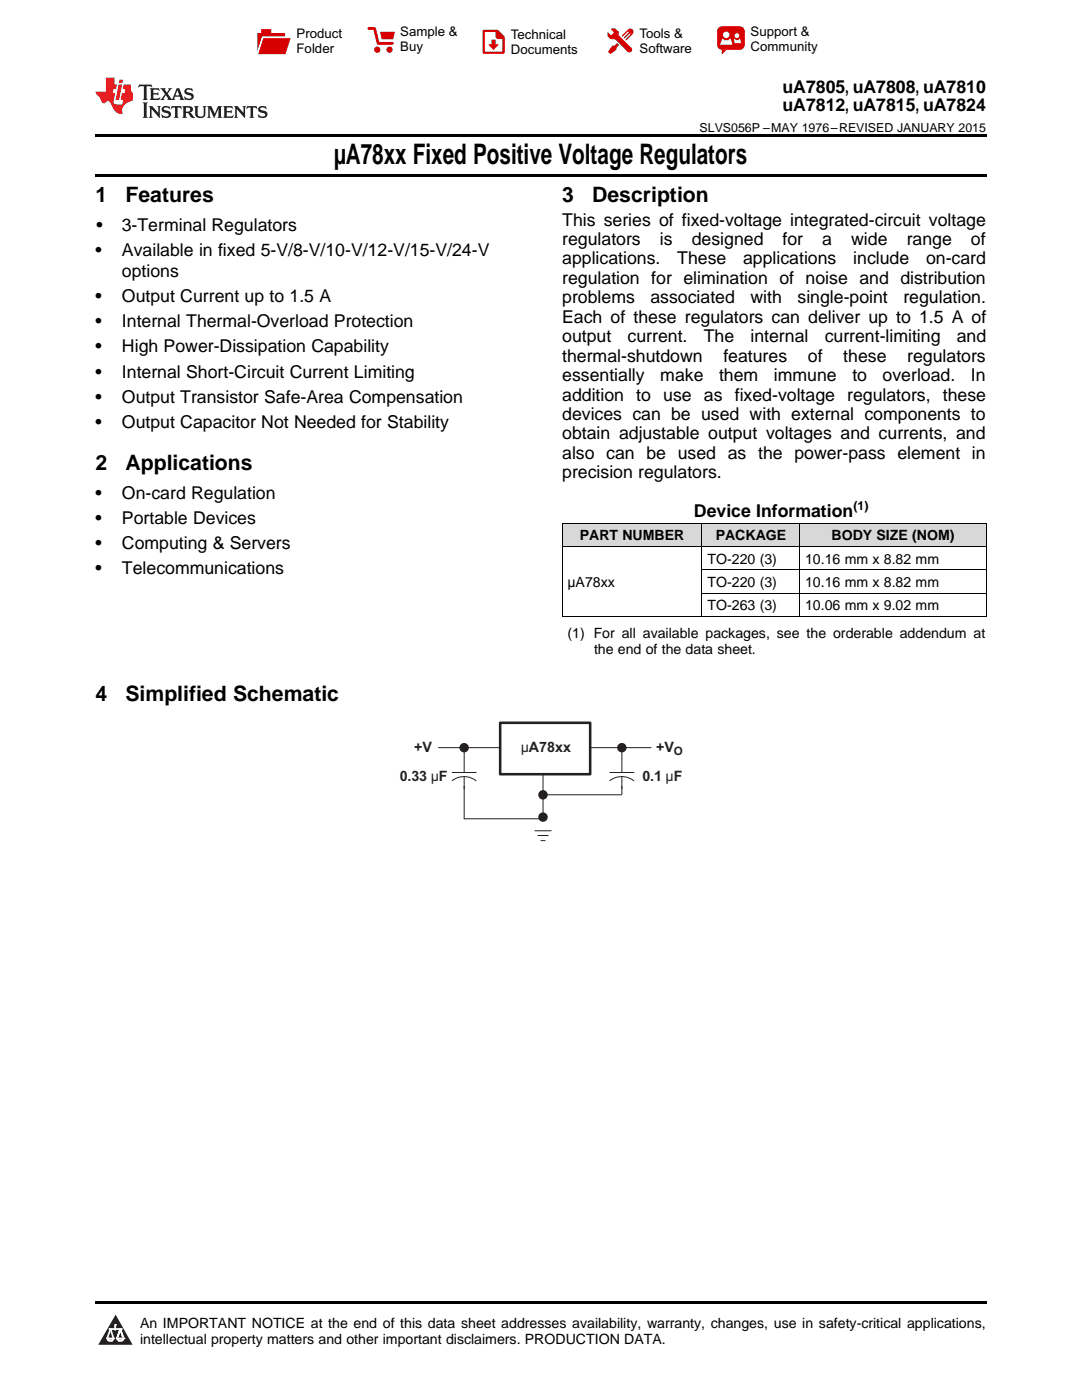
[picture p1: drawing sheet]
<svg xmlns="http://www.w3.org/2000/svg" width="216mm" height="279mm" viewBox="0 0 216 279" stroke-linecap="round" stroke-linejoin="round" font-family="sans-serif">
<defs><g id="words">
<text font-size="5.6" x="66.6" y="32.8">µA78xx Fixed Positive Voltage Regulators</text>
<g font-size="4.2">
<text x="19" y="40.4">1</text>
<text x="25" y="40.4">Features</text>
<text x="112.2" y="40.4">3</text>
<text x="118.2" y="40.4">Description</text>
<text x="19" y="93.8">2</text>
<text x="25" y="93.8">Applications</text>
<text x="19" y="140">4</text>
<text x="25" y="140">Simplified Schematic</text>
</g>
<g font-size="3.5">
<text x="156.1" y="18.6">uA7805, uA7808, uA7810</text>
<text x="156.1" y="22.2">uA7812, uA7815, uA7824</text>
<text x="19.2" y="46.1">•</text>
<text x="24.3" y="46.1">3-Terminal Regulators</text>
<text x="112.2" y="45">This series of fixed-voltage integrated-circuit voltage</text>
<text x="19" y="51.1">•</text>
<text x="24.3" y="51.1">Available in fixed 5-V/8-V/10-V/12-V/15-V/24-V</text>
<text x="112.2" y="48.9">regulators</text>
<text x="112.2" y="52.8">applications.</text>
<text x="131.7" y="48.9">is</text>
<text x="135.1" y="52.8">These</text>
<text x="138" y="48.9">designed</text>
<text x="148.3" y="52.8">applications</text>
<text x="156.2" y="48.9">for</text>
<text x="164.1" y="48.9">a</text>
<text x="169.9" y="48.9">wide</text>
<text x="170.3" y="52.8">include</text>
<text x="180.9" y="48.9">range</text>
<text x="184.8" y="52.8">on-card</text>
<text x="193.7" y="48.9">of</text>
<text x="24.3" y="55.3">options</text>
<text x="112.2" y="56.7">regulation for elimination of noise and distribution</text>
<text x="19" y="60.3">•</text>
<text x="19" y="65.3">•</text>
<text x="24.3" y="60.3">Output Current up to 1.5 A</text>
<text x="24.3" y="65.3">Internal Thermal-Overload Protection</text>
<text x="112.2" y="60.5">problems</text>
<text x="112.2" y="64.4">Each of these regulators can deliver up to 1.5 A of</text>
<text x="129.8" y="60.5">associated</text>
<text x="149.8" y="60.5">with</text>
<text x="159.1" y="60.5">single-point</text>
<text x="180.3" y="60.5">regulation.</text>
<text x="19" y="70.3">•</text>
<text x="24.3" y="70.3">High Power-Dissipation Capability</text>
<text x="112.2" y="68.3">output</text>
<text x="125.2" y="68.3">current.</text>
<text x="140.4" y="68.3">The</text>
<text x="149.7" y="68.3">internal</text>
<text x="164.6" y="68.3">current-limiting</text>
<text x="190.9" y="68.3">and</text>
<text x="19" y="75.4">•</text>
<text x="24.3" y="75.4">Internal Short-Circuit Current Limiting</text>
<text x="112.2" y="72.2">thermal-shutdown</text>
<text x="112.2" y="76.1">essentially</text>
<text x="131.8" y="76.1">make</text>
<text x="143.5" y="76.1">them</text>
<text x="144.3" y="72.2">features</text>
<text x="154.4" y="76.1">immune</text>
<text x="161.2" y="72.2">of</text>
<text x="168.3" y="72.2">these</text>
<text x="170.1" y="76.1">to</text>
<text x="176.1" y="76.1">overload.</text>
<text x="181" y="72.2">regulators</text>
<text x="193.7" y="76.1">In</text>
<text x="19" y="80.4">•</text>
<text x="24.3" y="80.4">Output Transistor Safe-Area Compensation</text>
<text x="112.2" y="79.9">addition to use as fixed-voltage regulators, these</text>
<text x="112.2" y="83.8">devices can be used with external components to</text>
<text x="19" y="85.4">•</text>
<text x="24.3" y="85.4">Output Capacitor Not Needed for Stability</text>
<text x="112.2" y="87.7">obtain adjustable output voltages and currents, and</text>
<text x="112.2" y="91.6">also can be used as the power-pass element in</text>
<text x="112.2" y="95.5">precision regulators.</text>
<text x="19" y="99.5">•</text>
<text x="24.3" y="99.5">On-card Regulation</text>
<text x="19" y="104.5">•</text>
<text x="24.3" y="104.5">Portable Devices</text>
<text x="138.5" y="103.2">Device Information</text>
<text x="19" y="109.5">•</text>
<text x="24.3" y="109.5">Computing &amp; Servers</text>
<text x="19" y="114.5">•</text>
<text x="24.3" y="114.5">Telecommunications</text>
</g>
<g font-size="2.9" fill="#241f21">
<text x="79.8" y="155.9">0.33 µF</text>
<text x="82.6" y="150.1">+V</text>
<text x="103.9" y="150.2">µA78xx</text>
<text x="128.2" y="155.9">0.1 µF</text>
<text x="130.9" y="150.1">+V</text>
</g>
<g font-size="2.8">
<text x="115.7" y="107.8">PART NUMBER</text>
<text x="142.8" y="107.8">PACKAGE</text>
<text x="165.9" y="107.8">BODY SIZE (NOM)</text>
<text x="141.2" y="112.5">TO-220 (3)</text>
<text x="160.7" y="112.5">10.16 mm x 8.82 mm</text>
<text x="113.2" y="117.2">μA78xx</text>
<text x="141.2" y="117.2">TO-220 (3)</text>
<text x="160.7" y="117.2">10.16 mm x 8.82 mm</text>
<text x="141.2" y="121.8">TO-263 (3)</text>
<text x="160.7" y="121.8">10.06 mm x 9.02 mm</text>
<text x="113.2" y="127.3">(1) For all available packages, see the orderable addendum at</text>
<text x="118.5" y="130.5">the end of the data sheet.</text>
<text x="27.9" y="265">An IMPORTANT NOTICE at the end of this data sheet addresses availability, warranty, changes, use in safety-critical applications,</text>
<text x="27.9" y="268.2">intellectual property matters and other important disclaimers. PRODUCTION DATA.</text>
</g>
<g font-size="2.6">
<text x="59.2" y="7.6">Product</text>
<text x="59.2" y="10.6">Folder</text>
<text x="79.9" y="7.3">Sample &amp;</text>
<text x="79.9" y="10.2">Buy</text>
<text x="101.9" y="7.8">Technical</text>
<text x="101.9" y="10.8">Documents</text>
<text x="127.6" y="7.6">Tools &amp;</text>
<text x="127.6" y="10.6">Software</text>
<text x="149.8" y="7.2">Support &amp;</text>
<text x="149.8" y="10.2">Community</text>
</g>
<g font-size="2.5">
<text x="139.6" y="26.3">SLVS056P –MAY 1976–REVISED JANUARY 2015</text>
<text x="170.3" y="101.8">(1)</text>
</g>
<text font-size="2.3" fill="#241f21" x="134.4" y="150.7">O</text>
</g></defs>
<g fill="#d8d8d8">
<path d="M112.2 104.5h27.9v4.6h-27.9z"/>
<path d="M140.1 104.5h19.5v4.6h-19.5z"/>
<path d="M159.6 104.5h37.2v4.6h-37.2z"/>
</g>
<path d="M23.1 262.4l3.4 6h-6.9z" fill="#231f20"/>
<path d="M21.4 267.1h1.2l-.3 .5h-.3a.55 .55 0 0 1-.6-.5z" fill-rule="evenodd" fill="#fff"/>
<path d="M21.4 267.1h1.2l-.3 .5h-.3a.55 .55 0 0 1-.6-.5z" fill="none" stroke="#231f20" stroke-width=".34"/>
<path d="M21.4 267.1l1.2 .1-.3 .4h-.5z" fill="none" stroke="#fff" stroke-width=".34"/>
<path d="M23 265.3h.1" fill="none" stroke="#fff" stroke-width=".34"/>
<path d="M23 264.4v.9z" fill="#fff"/>
<path d="M23 264.4v.9z" fill="none" stroke="#fff" stroke-width=".34"/>
<circle cx="23" cy="264.4" r=".17" fill="#fff"/>
<path d="M21.9 265.2h.1" fill="none" stroke="#fff" stroke-width=".34"/>
<path d="M21.9 265.2h2.3z" fill="#fff"/>
<path d="M21.9 265.2h2.3z" fill="none" stroke="#fff" stroke-width=".34"/>
<circle cx="24.2" cy="265.2" r=".17" fill="#fff"/>
<path d="M23.3 267.1h.1" fill="none" stroke="#fff" stroke-width=".34"/>
<path d="M24 265.2l-.7 1.9z" fill="#fff"/>
<path d="M24 265.2l-.7 1.9z" fill="none" stroke="#fff" stroke-width=".34"/>
<path d="M24 265.2l.7 1.9z" fill="#fff"/>
<path d="M24 265.2l.7 1.9z" fill="none" stroke="#fff" stroke-width=".34"/>
<path d="M24.6 267.1h.1" fill="none" stroke="#fff" stroke-width=".34"/>
<circle cx="21.4" cy="267.1" r=".17" fill="#fff"/>
<path d="M22.1 265.2l-.7 1.9z" fill="#fff"/>
<path d="M22.1 265.2l-.7 1.9z" fill="none" stroke="#fff" stroke-width=".34"/>
<path d="M22.1 265.2l.5 1.9z" fill="#fff"/>
<path d="M22.1 265.2l.5 1.9z" fill="none" stroke="#fff" stroke-width=".34"/>
<circle cx="22.6" cy="267.1" r=".17" fill="#fff"/>
<path d="M23.4 267.1h1.3a.65 .65 0 0 1-.7 .5 .65 .65 0 0 1-.6-.5z" fill-rule="evenodd" fill="#fff"/>
<path d="M23.4 267.1h1.3a.65 .65 0 0 1-.7 .5 .65 .65 0 0 1-.6-.5z" fill="none" stroke="#231f20" stroke-width=".34"/>
<path d="M23.4 267.1h1.3l-.4 .5h-.6z" fill="none" stroke="#fff" stroke-width=".34"/>
<path d="M23.3 267.1h.1" fill="none" stroke="#fff" stroke-width=".34"/>
<circle cx="24.7" cy="267.1" r=".17" fill="#fff"/>
<path d="M19 259.7h177.8v.5h-177.8z" fill="#000"/>
<path d="M87.5 149.2h42.4M124.1 149.2v9.2" fill="none" stroke="#241f21" stroke-width=".2"/>
<path d="M99.8 144.3h18v10.2h-18z" fill="#fff"/>
<path d="M99.8 144.3h18v10.2h-18z" fill="none" stroke="#241f21" stroke-width=".51"/>
<circle cx="124.1" cy="149.2" r=".77" fill="#241f21"/>
<circle cx="124.1" cy="149.2" r=".77" fill="none" stroke="#241f21" stroke-width=".34"/>
<path d="M108.4 154.5v9.2M92.6 163.4h15.8" fill="none" stroke="#241f21" stroke-width=".2"/>
<circle cx="108.3" cy="163.1" r=".77" fill="#241f21"/>
<circle cx="108.3" cy="163.1" r=".77" fill="none" stroke="#241f21" stroke-width=".34"/>
<path d="M92.6 149.2v14.2" fill="none" stroke="#241f21" stroke-width=".2"/>
<circle cx="92.6" cy="149.2" r=".77" fill="#241f21"/>
<circle cx="92.6" cy="149.2" r=".77" fill="none" stroke="#241f21" stroke-width=".34"/>
<path d="M90.3 151.5h4.7v5.2h-4.7z" fill="#fff"/>
<path d="M90.2 155.8a3.8 3.8 0 0 1 4.8 0M90.2 154.2h4.8M92.6 151.5v2.7M92.6 155v2.4M108.4 158.6h15.7" fill="none" stroke="#241f21" stroke-width=".2"/>
<circle cx="108.3" cy="158.6" r=".77" fill="#241f21"/>
<circle cx="108.3" cy="158.6" r=".77" fill="none" stroke="#241f21" stroke-width=".34"/>
<path d="M106.7 165.8h3.3M107.3 166.7h2.1M107.9 167.8h.9" fill="none" stroke="#241f21" stroke-width=".2"/>
<path d="M121.8 151.5h4.7v5.2h-4.7z" fill="#fff"/>
<path d="M121.7 155.8a3.8 3.8 0 0 1 4.8 0M121.7 154.2h4.8M124.1 151.5v2.7M124.1 155v2.4" fill="none" stroke="#241f21" stroke-width=".2"/>
<path d="M112.2 109.1h84.6M112.2 104.4h84.6M112.2 104.5v18.6M140.1 104.5v18.6M140.1 118.4h56.7M140.1 113.7h56.7M159.5 104.5v18.6M196.8 104.5v18.6M112.2 123h84.6" fill="none" stroke="#000" stroke-width=".2"/>
<path d="M19 34.8h177.8v.5h-177.8zM19 26.8h177.8v.6h-177.8z" fill="#000"/>
<path d="M27.7 16.9l-.1 .6 .6-.3h.5v.2v2.2l-.2 .4h1l-.2-.4v-2.2v-.2h.5l.6 .3-.2-.6zM29.9 17.6l.2 .4v1.6l-.2 .4h1.9l.1-.6a1.09 1.09 0 0 1-1.3 .1v-.6h.6l.4 .2v-.7l-.2 .2h-.8v-.6l.2-.1a1.01 1.01 0 0 1 1 .3l-.1-.6zM32 17.6l.9 1.2-1 1.2h.9l-.2-.3 .5-.7 .5 .7-.3 .3h1.7l-.2-.3 .1-.4h1l.1 .4-.2 .3h1l-.3-.4-.7-2h-.5l-1 2.2-.8-1.1 .9-1.1h-.9l.2 .2-.4 .7-.4-.7 .2-.2zM35.4 18l.4 1h-.8zM37 17.7a.66 .66 0 0 0-.2 .8 .66 .66 0 0 0 .6 .4l.7 .2 .1 .2a.8 .8 0 0 1-.7 .4 .8 .8 0 0 1-.7-.5l.1 .8 .2-.2a.94 .94 0 0 0 1.1 .1 .94 .94 0 0 0 .4-.9 1.48 1.48 0 0 0-1.3-.6v-.4a1.1 1.1 0 0 1 1.2 .2l-.2-.6-.2 .1-.5-.1zM28.5 20.4l.2 .4v2.3l-.2 .4h1l-.2-.4v-2.3l.2-.4zM29.7 21.2l.2 .4v1.5l-.2 .4h.8l-.3-.4 .1-1.3 1.6 1.8v-2l.2-.4h-.7l.2 .2v1.1l-1.2-1.3zM32.5 21.3a.66 .66 0 0 0-.2 .8 .66 .66 0 0 0 .6 .4l.6 .2 .2 .2a.8 .8 0 0 1-.8 .4 .8 .8 0 0 1-.7-.5l.2 .7 .2-.1a.94 .94 0 0 0 1 .1 .94 .94 0 0 0 .5-1 1.47 1.47 0 0 0-1.3-.6l-.1-.3a1.1 1.1 0 0 1 1.3 .2l-.2-.6-.2 .1-.5-.2zM34.3 21.2l-.2 .6a.64 .64 0 0 1 .8-.3v1.6l-.2 .4h1l-.3-.4 .1-1.6a.66 .66 0 0 1 .8 .3l-.2-.6zM36.3 21.2l.3 .4v1.5l-.3 .4h1l-.2-.2v-.7h.5l.1 .1a.8 .8 0 0 0 1.2 .7l-1-1a.62 .62 0 0 0 .6-.5 .62 .62 0 0 0-.6-.7zM37.1 21.5h.1a.48 .48 0 0 1 .6 0 .48 .48 0 0 1 .1 .6l-.2 .1-.6 .1zM38.7 21.2l.2 .2a2.29 2.29 0 0 0 .4 2 1.05 1.05 0 0 0 1.7-.7v-1.3l.2-.2h-.8l.2 .4v1.1a.61 .61 0 0 1-.6 .6 .61 .61 0 0 1-.6-.6v-1.1l.3-.4zM41.3 21.2l.3 .4v1.5l-.3 .4h.8l-.2-.4v-1.4l.8 1.9 .9-1.9v1.4l-.2 .4h.9l-.2-.4v-1.5l.2-.4h-.8l-.7 1.5-.6-1.5zM44.5 21.2l.2 .4v1.5l-.2 .4h1.9l.2-.6a1.1 1.1 0 0 1-1.4 .2v-.7h.6l.4 .2v-.6l-.2 .1-.8 .1v-.6l.2-.1a1.02 1.02 0 0 1 1.1 .2l-.2-.5zM46.7 21.2l.2 .4v1.5l-.2 .4h.8l-.3-.4 .1-1.3 1.6 1.8v-2l.2-.4h-.7l.2 .2v1.1l-1.2-1.3zM49.3 21.2l-.1 .6a.64 .64 0 0 1 .8-.3v1.6l-.3 .4h1l-.2-.4v-1.6a.66 .66 0 0 1 .8 .3l-.1-.6zM51.7 21.3a.66 .66 0 0 0-.2 .7 .66 .66 0 0 0 .7 .5l.6 .2 .1 .2a.8 .8 0 0 1-.7 .4 .8 .8 0 0 1-.7-.5l.1 .7 .2-.1a.94 .94 0 0 0 1.1 .1 .94 .94 0 0 0 .4-1 1.48 1.48 0 0 0-1.2-.6l-.1-.3a1.1 1.1 0 0 1 1.2 .2l-.2-.6-.1 .1-.6-.2z" fill="#231f20"/>
<path d="M21.1 15.5v2.8h-2v.4l.9 .9a.96 .96 0 0 0 1 1 .59 .59 0 0 1 .5-.4 .59 .59 0 0 1 .5 .3l.4 .8a1.61 1.61 0 0 0 2.1 1.3 1.63 1.63 0 0 1 1.1-2.2l.9-.3v-1.5a1.6 1.6 0 0 1-.4-1.7h-1.4l-.2 .9h.5l-.2 .8h-.5l-.2 1v.3h.5l-.2 .9h-.7a.74 .74 0 0 1-1-.6l.3-1.6h-.5l.2-.8h.5l.1-.9h-.4v-1.4zM23.7 16.9l-.7 3h.8l.6-3zM23.8 15.9l-.1 .7h.7l.2-.7z" fill="#ee1d23"/>
<g fill="#d60000">
<path d="M52.1 5.8h2v.8h2.8v4.2h-5.5v-4.2h.7z" fill-rule="evenodd"/>
<path d="M52.4 7.5h5.6l-1 3.3h-5.6z" fill-rule="evenodd"/>
</g>
<path d="M52.4 7.4h5.7l-.1 .1h-5.5l-1.1 3.3z" fill-rule="evenodd" fill="#fff"/>
<path d="M52.4 7.4h5.7l-.1 .1h-5.5l-1.1 3.3z" fill="none" stroke="#fff" stroke-width=".2"/>
<path d="M73.6 5.7h1.1l.7 2.9h2.9" fill="none" stroke="#d60000" stroke-width=".55"/>
<g fill="#d60000">
<path d="M75.8 6.3h3l-.4 1.6h-2.2z" fill-rule="evenodd"/>
<circle cx="75.3" cy="9.9" r=".62"/>
<circle cx="77.7" cy="9.9" r=".62"/>
</g>
<path d="M96.5 6.2h2.7l1.3 1.2v3.1h-4z" fill="none" stroke="#d60000" stroke-width=".44"/>
<g fill="#d60000">
<path d="M98.1 7.9h.8v1h.5l-.9 1.1-1-1v-.1h.6z" fill-rule="evenodd"/>
<path d="M98.9 6.2h.3l1.3 1.2v.4h-1.3l-.3-.4z" fill-rule="evenodd"/>
<path d="M121.9 5.7h.8l.7 .6 .1 .7 2.5 2.5-.8 .8-2.3-2.3-1.1-.2-.6-.6v-.8l.7 .6 .5-.4v-.2l-.5-.5z" fill-rule="evenodd"/>
<path d="M122.2 9.1h.4l.5-.5 .4 .4-.5 .5v.4l-1.2 .9-.5-.5z" fill-rule="evenodd"/>
<path d="M125.3 5.9a.67 .67 0 0 1 .9 0 .67 .67 0 0 1 0 .9z" fill-rule="evenodd"/>
<path d="M125.3 5.9l.9 .9-1.2 1.2h-.2v-.2l1-.9v-.2h-.2l-.9 1h-.2v-.2l.9-1 .1-.2h-.3l-.9 1h-.2v-.2z" fill-rule="evenodd"/>
<circle cx="125.6" cy="9.9" r=".54"/>
</g>
<path d="M123.3 6.3v.7" fill="none" stroke="#d60000" stroke-width=".2"/>
<g fill="#d60000">
<path d="M143.4 5.5l.6-.2h3.6a.95 .95 0 0 1 1 .9v2.8a.95 .95 0 0 1-1 .9h-3.6a.95 .95 0 0 1-.9-.9v-2.8z" fill-rule="evenodd"/>
<path d="M144 9.9h.9l-.7 .9h-.2z" fill-rule="evenodd"/>
</g>
<g fill="#fff">
<path d="M146.6 8.6h1.3z"/>
<path d="M144.1 7.8h.3l.1 .2h.8l.2-.2h.3l.4 1.1h-2.5z" fill-rule="evenodd"/>
<path d="M146.4 7.8h.3l.1 .2h.5l.2-.2h.2l.2 .8h-1.3z" fill-rule="evenodd"/>
<circle cx="144.9" cy="6.9" r=".65"/>
<circle cx="147" cy="7.1" r=".48"/>
</g>
<use href="#words"/>
</svg>
